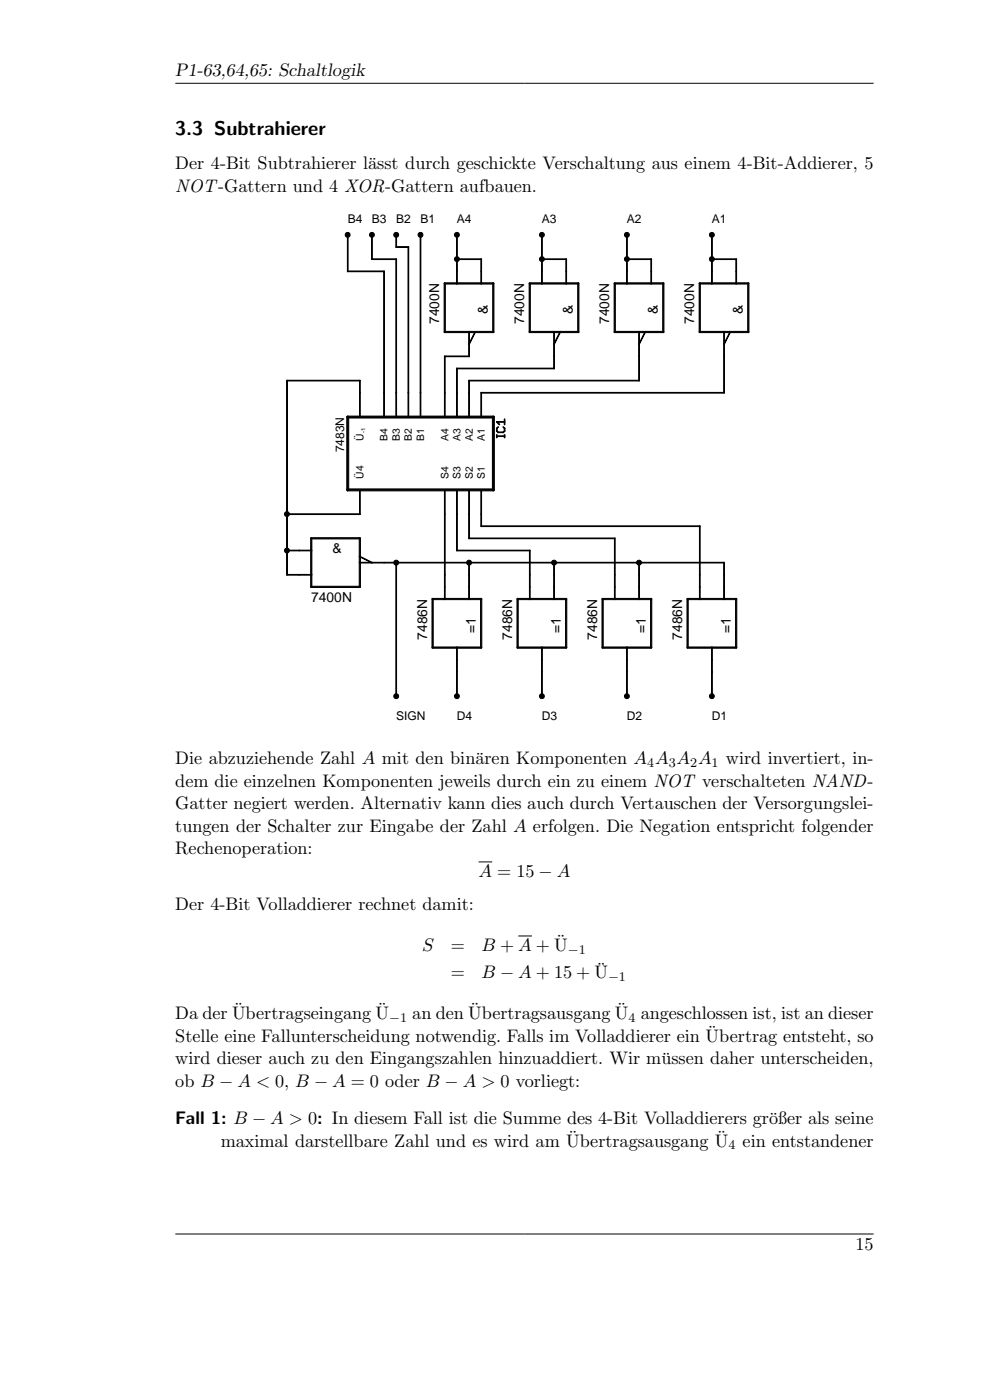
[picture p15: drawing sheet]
<svg xmlns="http://www.w3.org/2000/svg" width="210mm" height="297mm" viewBox="0 0 210 297" stroke-linecap="round" stroke-linejoin="round" font-family="sans-serif">
<defs><g id="words">
<text font-size="4.2" x="37.2" y="28.6">3.3 Subtrahierer</text>
<g font-size="3.8">
<text x="37.2" y="16.1">P1-63,64,65: Schaltlogik</text>
<text x="37.2" y="35.9">Der 4-Bit Subtrahierer l¨</text>
<text x="78.1" y="35.9">asst durch geschickte Verschaltung aus einem 4-Bit-Addierer, 5</text>
<text x="37.2" y="40.7">NOT-Gattern und 4 XOR-Gattern aufbauen.</text>
<text x="37.2" y="166.9">dem die einzelnen Komponenten jeweils durch ein zu einem NOT verschalteten NAND-</text>
<text x="37.2" y="162.1">Die abzuziehende Zahl A mit den bin¨</text>
<text x="100.9" y="162.1">aren Komponenten A A A A</text>
<text x="154" y="162.1">wird invertiert, in-</text>
<text x="37.2" y="171.7">Gatter negiert werden. Alternativ kann dies auch durch Vertauschen der Versorgungslei-</text>
<text x="37.2" y="176.5">tungen der Schalter zur Eingabe der Zahl A erfolgen. Die Negation entspricht folgender</text>
<text x="37.2" y="181.2">Rechenoperation:</text>
<text x="101.5" y="186">A = 15 − A</text>
<text x="37.2" y="193.1">Der 4-Bit Volladdierer rechnet damit:</text>
<text x="89.5" y="201.7">S</text>
<text x="95.6" y="201.7">=</text>
<text x="102.1" y="201.7">B + A + U</text>
<text x="118" y="200.9">¨</text>
<text x="95.6" y="207.6">=</text>
<text x="102.1" y="207.6">B − A + 15 + U</text>
<text x="126.6" y="206.8">¨</text>
<text x="49.7" y="215.4">¨</text>
<text x="80.2" y="215.4">¨</text>
<text x="99.8" y="215.4">¨</text>
<text x="130.9" y="215.4">¨</text>
<text x="37.2" y="221">Stelle eine Fallunterscheidung notwendig. Falls im Volladdierer ein Ubertrag entsteht, so</text>
<text x="37.2" y="216.2">Da der Ubertragseingang U</text>
<text x="87.5" y="216.2">an den Ubertragsausgang U angeschlossen ist, ist an dieser</text>
<text x="150.2" y="220.2">¨</text>
<text x="37.2" y="225.8">wird dieser auch zu den Eingangszahlen hinzuaddiert. Wir mussen daher unterscheiden,</text>
<text x="140.4" y="225.9">¨</text>
<text x="37.2" y="230.5">ob B − A &lt; 0, B − A = 0 oder B − A &gt; 0 vorliegt:</text>
<text x="37.2" y="238.5">Fall 1: B − A &gt; 0: In diesem Fall ist die Summe des 4-Bit Volladdierers gr¨</text>
<text x="163.1" y="238.5">oßer als seine</text>
<text x="46.8" y="243.3">maximal darstellbare Zahl und es wird am Ubertragsausgang U</text>
<text x="120.6" y="242.5">¨</text>
<text x="152.1" y="242.5">¨</text>
<text x="157.5" y="243.3">ein entstandener</text>
<text x="181.5" y="265.2">15</text>
</g>
<g font-size="2.9">
<text x="93.2" y="68.8" transform="rotate(-90 93.2 68.8)">7400N</text>
<text x="103.5" y="66.6" transform="rotate(-90 103.5 66.6)">&amp;</text>
<text x="111.2" y="68.8" transform="rotate(-90 111.2 68.8)">7400N</text>
<text x="121.5" y="66.6" transform="rotate(-90 121.5 66.6)">&amp;</text>
<text x="129.2" y="68.8" transform="rotate(-90 129.2 68.8)">7400N</text>
<text x="139.5" y="66.6" transform="rotate(-90 139.5 66.6)">&amp;</text>
<text x="147.3" y="68.8" transform="rotate(-90 147.3 68.8)">7400N</text>
<text x="157.6" y="66.6" transform="rotate(-90 157.6 66.6)">&amp;</text>
<text x="70.5" y="117.4">&amp;</text>
<text x="66" y="127.7">7400N</text>
<text x="90.6" y="135.7" transform="rotate(-90 90.6 135.7)">7486N</text>
<text x="100.9" y="134.3" transform="rotate(-90 100.9 134.3)">=1</text>
<text x="108.6" y="135.7" transform="rotate(-90 108.6 135.7)">7486N</text>
<text x="118.9" y="134.3" transform="rotate(-90 118.9 134.3)">=1</text>
<text x="126.7" y="135.7" transform="rotate(-90 126.7 135.7)">7486N</text>
<text x="137" y="134.3" transform="rotate(-90 137 134.3)">=1</text>
<text x="144.7" y="135.7" transform="rotate(-90 144.7 135.7)">7486N</text>
<text x="155" y="134.3" transform="rotate(-90 155 134.3)">=1</text>
</g>
<g font-size="2.8">
<text x="137.3" y="162.7">4</text>
<text x="141.8" y="162.7">3</text>
<text x="146.4" y="162.7">2</text>
<text x="151" y="162.7">1</text>
<text x="120.4" y="202.3">−1</text>
<text x="129" y="208.1">−1</text>
<text x="82.6" y="216.8">−1</text>
<text x="133.3" y="216.8">4</text>
<text x="154.5" y="243.8">4</text>
</g>
<g font-size="2.6">
<text x="73.8" y="47.2">B4</text>
<text x="78.9" y="47.2">B3</text>
<text x="84" y="47.2">B2</text>
<text x="89.2" y="47.2">B1</text>
<text x="96.9" y="47.2">A4</text>
<text x="114.9" y="47.2">A3</text>
<text x="133" y="47.2">A2</text>
<text x="151" y="47.2">A1</text>
<text x="73" y="96" transform="rotate(-90 73 96)">7483N</text>
<text x="84" y="152.8">SIGN</text>
<text x="96.9" y="152.8">D4</text>
<text x="114.9" y="152.8">D3</text>
<text x="133" y="152.8">D2</text>
<text x="151" y="152.8">D1</text>
</g>
<g font-size="2.2">
<text x="77.1" y="93.6" transform="rotate(-90 77.1 93.6)">Ü</text>
<text x="82.2" y="93.5" transform="rotate(-90 82.2 93.5)">B4</text>
<text x="84.8" y="93.5" transform="rotate(-90 84.8 93.5)">B3</text>
<text x="87.4" y="93.5" transform="rotate(-90 87.4 93.5)">B2</text>
<text x="90" y="93.5" transform="rotate(-90 90 93.5)">B1</text>
<text x="95.1" y="93.5" transform="rotate(-90 95.1 93.5)">A4</text>
<text x="97.7" y="93.5" transform="rotate(-90 97.7 93.5)">A3</text>
<text x="100.3" y="93.5" transform="rotate(-90 100.3 93.5)">A2</text>
<text x="102.8" y="93.5" transform="rotate(-90 102.8 93.5)">A1</text>
<text x="77.1" y="101.5" transform="rotate(-90 77.1 101.5)">Ü4</text>
<text x="95.1" y="101.5" transform="rotate(-90 95.1 101.5)">S4</text>
<text x="97.7" y="101.5" transform="rotate(-90 97.7 101.5)">S3</text>
<text x="100.3" y="101.5" transform="rotate(-90 100.3 101.5)">S2</text>
<text x="102.8" y="101.5" transform="rotate(-90 102.8 101.5)">S1</text>
</g>
<text font-size="1.3" x="77.6" y="91.9" transform="rotate(-90 77.6 91.9)">-1</text>
</g></defs>
<path d="M37.2 17.7h148.1M101.5 182.8h2.9M109.9 198.6h2.9M37.2 261.8h148.1" fill="none" stroke="#000" stroke-width=".21"/>
<g fill="#000" stroke="#000" stroke-width=".21">
<path d="M73.7 49.8h.1v7.8h-.1z" fill-rule="evenodd"/>
<path d="M78.8 49.8h.2l-.1 5.3-.1-.1z" fill-rule="evenodd"/>
<path d="M73.7 57.5h7.8v.1h-7.8z" fill-rule="evenodd"/>
<path d="M78.9 54.9h5.2v.1l-5.2 .1z" fill-rule="evenodd"/>
<path d="M84 49.8h.1v2.7z" fill-rule="evenodd"/>
<path d="M84 52.3l2.7 .1-2.7 .1z" fill-rule="evenodd"/>
<path d="M96.8 49.8h.2v5.3l-.2-.1z" fill-rule="evenodd"/>
<path d="M96.8 55h.2v2.6z" fill-rule="evenodd"/>
<path d="M96.9 54.9h5.2l.1 .1-5.3 .1z" fill-rule="evenodd"/>
<path d="M102 55h.2l-.1 2.6z" fill-rule="evenodd"/>
<path d="M114.9 49.8h.1v5.3l-.1-.1z" fill-rule="evenodd"/>
<path d="M114.9 55h.1v2.6z" fill-rule="evenodd"/>
<path d="M114.9 54.9h5.2l.1 .1-5.3 .1z" fill-rule="evenodd"/>
<path d="M120 55h.2l-.1 2.6z" fill-rule="evenodd"/>
<path d="M132.9 49.8h.2l-.1 5.3-.1-.1z" fill-rule="evenodd"/>
<path d="M132.9 55h.2l-.1 2.6z" fill-rule="evenodd"/>
<path d="M133 54.9h5.2v.1l-5.2 .1z" fill-rule="evenodd"/>
<path d="M138.1 55h.1v2.6z" fill-rule="evenodd"/>
<path d="M150.9 49.8h.2l-.1 5.3-.1-.1z" fill-rule="evenodd"/>
<path d="M150.9 55h.2l-.1 2.6z" fill-rule="evenodd"/>
<path d="M151 54.9h5.2v.1l-5.2 .1z" fill-rule="evenodd"/>
<path d="M156.1 55h.1v2.6z" fill-rule="evenodd"/>
<path d="M94.2 60.1h.3l-.1 10.5-.2-.1z" fill-rule="evenodd"/>
<path d="M96.8 57.5h.2v2.7z" fill-rule="evenodd"/>
<path d="M94.2 60.1l2.8-.1v.2l-2.7 .1z" fill-rule="evenodd"/>
<path d="M100.7 70.4l.2 .1-1.4 2.6z" fill-rule="evenodd"/>
<path d="M94.3 75.5h5.2l.1 .1-5.3 .1z" fill-rule="evenodd"/>
<path d="M99.4 73h.2l-.1 2.7z" fill-rule="evenodd"/>
<path d="M99.4 70.4h.2l-.1 2.7z" fill-rule="evenodd"/>
<path d="M94.3 70.3h5.2l.1 .2-5.3 .1z" fill-rule="evenodd"/>
<path d="M99.4 70.4l1.4-.1 .1 .2-1.5 .1z" fill-rule="evenodd"/>
<path d="M102 57.5h.2l-.1 2.7z" fill-rule="evenodd"/>
<path d="M96.9 60h5.2l.1 .2-5.3 .1z" fill-rule="evenodd"/>
<path d="M104.5 60.1h.3l-.1 10.5-.2-.1z" fill-rule="evenodd"/>
<path d="M100.6 70.4l4.1-.1 .1 .2-4.1 .1z" fill-rule="evenodd"/>
<path d="M101.9 60.1l2.8-.1 .1 .2-2.8 .1z" fill-rule="evenodd"/>
<path d="M112.2 60.1h.3l-.1 10.5-.2-.1z" fill-rule="evenodd"/>
<path d="M114.9 57.5h.1v2.7z" fill-rule="evenodd"/>
<path d="M112.2 60.1l2.8-.1 .1 .2-2.8 .1z" fill-rule="evenodd"/>
<path d="M118.8 70.4l.1 .1-1.4 2.6z" fill-rule="evenodd"/>
<path d="M117.5 75.6h.1v2.6z" fill-rule="evenodd"/>
<path d="M96.9 78.1h20.7v.1h-20.7z" fill-rule="evenodd"/>
<path d="M117.5 73h.1v2.7z" fill-rule="evenodd"/>
<path d="M117.5 70.4h.1v2.7z" fill-rule="evenodd"/>
<path d="M112.3 70.3h5.3v.2l-5.3 .1z" fill-rule="evenodd"/>
<path d="M117.4 70.4l1.5-.1v.2l-1.4 .1z" fill-rule="evenodd"/>
<path d="M120 57.5h.2l-.1 2.7z" fill-rule="evenodd"/>
<path d="M114.9 60h5.2l.1 .2-5.3 .1z" fill-rule="evenodd"/>
<path d="M122.5 60.1h.3l-.1 10.5-.2-.1z" fill-rule="evenodd"/>
<path d="M118.7 70.4l4-.1 .1 .2-4 .1z" fill-rule="evenodd"/>
<path d="M120 60.1l2.7-.1 .1 .2-2.7 .1z" fill-rule="evenodd"/>
<path d="M130.3 60.1h.2l-.1 10.5-.1-.1z" fill-rule="evenodd"/>
<path d="M132.9 57.5h.2l-.1 2.7z" fill-rule="evenodd"/>
<path d="M130.3 60.1l2.7-.1 .1 .2-2.7 .1z" fill-rule="evenodd"/>
<path d="M136.8 70.4l.1 .1-1.4 2.6z" fill-rule="evenodd"/>
<path d="M135.5 73h.1v2.7z" fill-rule="evenodd"/>
<path d="M135.5 70.4h.1v2.7z" fill-rule="evenodd"/>
<path d="M130.4 70.3h5.2l.1 .2-5.3 .1z" fill-rule="evenodd"/>
<path d="M135.4 70.4l1.5-.1 .1 .2-1.5 .1z" fill-rule="evenodd"/>
<path d="M138.1 57.5h.1v2.7z" fill-rule="evenodd"/>
<path d="M132.9 60h5.3l.1 .2-5.4 .1z" fill-rule="evenodd"/>
<path d="M140.6 60.1h.2l-.1 10.5-.1-.1z" fill-rule="evenodd"/>
<path d="M136.7 70.4l4-.1 .1 .2-4 .1z" fill-rule="evenodd"/>
<path d="M138 60.1l2.7-.1 .1 .2-2.7 .1z" fill-rule="evenodd"/>
<path d="M148.3 60.1h.3l-.1 10.5-.2-.1z" fill-rule="evenodd"/>
<path d="M150.9 57.5h.2l-.1 2.7z" fill-rule="evenodd"/>
<path d="M148.3 60.1l2.7-.1 .1 .2-2.7 .1z" fill-rule="evenodd"/>
<path d="M154.8 70.4l.2 .1-1.4 2.6z" fill-rule="evenodd"/>
<path d="M153.5 73h.2l-.1 2.7z" fill-rule="evenodd"/>
<path d="M153.5 70.4h.2l-.1 2.7z" fill-rule="evenodd"/>
<path d="M148.4 70.3h5.2l.1 .2-5.3 .1z" fill-rule="evenodd"/>
<path d="M153.5 70.4l1.4-.1 .1 .2-1.5 .1z" fill-rule="evenodd"/>
<path d="M156.1 57.5h.1v2.7z" fill-rule="evenodd"/>
<path d="M151 60h5.2l.1 .2-5.3 .1z" fill-rule="evenodd"/>
<path d="M158.6 60.1h.3l-.1 10.5-.2-.1z" fill-rule="evenodd"/>
<path d="M154.7 70.4l4.1-.1 .1 .2-4.1 .1z" fill-rule="evenodd"/>
<path d="M156 60.1l2.8-.1 .1 .2-2.8 .1z" fill-rule="evenodd"/>
<path d="M76.3 80.7h.1v2.7z" fill-rule="evenodd"/>
<path d="M60.9 80.7h15.5v.1h-15.5z" fill-rule="evenodd"/>
<path d="M76.3 83.3h.1v5.2h-.1z" fill-rule="evenodd"/>
<path d="M81.4 57.5h.1v25.9h-.1z" fill-rule="evenodd"/>
<path d="M81.4 83.3h.1v5.2h-.1z" fill-rule="evenodd"/>
<path d="M84 54.9l.1 .1v28.4h-.1z" fill-rule="evenodd"/>
<path d="M84 83.3h.1v5.2h-.1z" fill-rule="evenodd"/>
<path d="M86.5 52.4h.2v31h-.2z" fill-rule="evenodd"/>
<path d="M86.5 83.3h.2v5.2h-.2z" fill-rule="evenodd"/>
<path d="M89.2 49.8h.1l-.1 33.6h-.1z" fill-rule="evenodd"/>
<path d="M89.1 83.3h.2l-.1 5.2h-.1z" fill-rule="evenodd"/>
<path d="M94.3 75.6h.1v7.8h-.1z" fill-rule="evenodd"/>
<path d="M94.3 83.3h.1v5.2h-.1z" fill-rule="evenodd"/>
<path d="M96.8 78.1h.2v5.3h-.2z" fill-rule="evenodd"/>
<path d="M96.8 83.3h.2v5.2h-.2z" fill-rule="evenodd"/>
<path d="M99.4 80.7h.2l-.1 2.7z" fill-rule="evenodd"/>
<path d="M99.4 83.3h.2l-.1 5.2h-.1z" fill-rule="evenodd"/>
<path d="M102 83.3h.2l-.1 5.2h-.1z" fill-rule="evenodd"/>
<path d="M73.6 88.4l.1-.1h31l.2 .2-.2 .2h-31z" fill-rule="evenodd"/>
<path d="M105.4 92.2v.7z" fill-rule="evenodd"/>
<path d="M105.4 90.8v.7z" fill-rule="evenodd"/>
<path d="M105.3 90.8l.4-.2-.3 .4z" fill-rule="evenodd"/>
<path d="M105.4 91.4l.3 .4z" fill-rule="evenodd"/>
<path d="M105.4 89.4l.6 .7z" fill-rule="evenodd"/>
<path d="M105.6 91.7h1.2z" fill-rule="evenodd"/>
<path d="M107 92.2l.1 .7z" fill-rule="evenodd"/>
<path d="M105.4 92.5l1.7 .1h-1.7z" fill-rule="evenodd"/>
<path d="M106.7 91.7l.4-.3-.3 .4z" fill-rule="evenodd"/>
<path d="M107 90.8l.1 .7z" fill-rule="evenodd"/>
<path d="M106.7 90.5l.4 .5z" fill-rule="evenodd"/>
<path d="M105.4 89.4l1.7 .1-1.7 .1z" fill-rule="evenodd"/>
<path d="M107 88.9h.1v1.2z" fill-rule="evenodd"/>
<path d="M135.5 75.6h.1v5.2h-.1z" fill-rule="evenodd"/>
<path d="M99.4 80.7h36.2v.1h-36.1z" fill-rule="evenodd"/>
<path d="M153.5 75.6h.2l-.1 7.8h-.1z" fill-rule="evenodd"/>
<path d="M102 83.2h51.6l.1 .2h-51.7z" fill-rule="evenodd"/>
<path d="M60.9 80.7h.1l-.1 28.5-.1-.1z" fill-rule="evenodd"/>
<path d="M60.9 109h.1l-.1 7.9-.1-.1z" fill-rule="evenodd"/>
<path d="M60.9 116.7l2.6 .1-2.6 .1z" fill-rule="evenodd"/>
<path d="M63.4 116.7l2.7 .1-2.7 .1z" fill-rule="evenodd"/>
<path d="M65.9 114.2h.3l-.1 2.7-.2-.1z" fill-rule="evenodd"/>
<path d="M73.7 88.3l.3 .1v15.6l-.2 .1-.2-.1v-15.6z" fill-rule="evenodd"/>
<path d="M60.9 109h15.5v.1l-15.5 .1z" fill-rule="evenodd"/>
<path d="M76.3 103.9h.1v5.3l-.1-.1z" fill-rule="evenodd"/>
<path d="M66 114.1h10.4l.1 .1-10.5 .1z" fill-rule="evenodd"/>
<path d="M76.2 114.2h.3l-.1 4-.2-.1z" fill-rule="evenodd"/>
<path d="M76.2 118h.3l-.1 1.5-.2-.1z" fill-rule="evenodd"/>
<path d="M76.3 118l2.7 1.4-2.7-1.3z" fill-rule="evenodd"/>
<path d="M76.3 119.3l2.7 .1h-2.7z" fill-rule="evenodd"/>
<path d="M78.9 119.3l2.6 .1h-2.6z" fill-rule="evenodd"/>
<path d="M81.4 119.3l2.7 .1h-2.7z" fill-rule="evenodd"/>
<path d="M94.3 103.9h.1v5.3l-.1-.1z" fill-rule="evenodd"/>
<path d="M96.9 109h.1v7.9l-.2-.1z" fill-rule="evenodd"/>
<path d="M96.8 103.9h.2v5.3l-.2-.1z" fill-rule="evenodd"/>
<path d="M99.4 109h.2l-.1 5.3-.1-.1z" fill-rule="evenodd"/>
<path d="M84 119.3h15.5l.1 .1h-15.6z" fill-rule="evenodd"/>
<path d="M99.4 103.9h.2l-.1 5.3-.1-.1z" fill-rule="evenodd"/>
<path d="M102 109h.2l-.1 2.7z" fill-rule="evenodd"/>
<path d="M102 103.9h.2l-.1 5.3-.1-.1z" fill-rule="evenodd"/>
<path d="M73.6 103.9l.1-.2h31l.2 .3-.2 .1h-31z" fill-rule="evenodd"/>
<path d="M104.6 88.3l.3 .1v15.6l-.2 .1-.3-.1v-15.6z" fill-rule="evenodd"/>
<path d="M96.9 116.7h15.5l.1 .1-15.6 .1z" fill-rule="evenodd"/>
<path d="M99.5 119.3h18.1v.1h-18.1z" fill-rule="evenodd"/>
<path d="M99.4 114.2l31-.1 .1 .1-31 .1z" fill-rule="evenodd"/>
<path d="M117.5 119.3h18.1v.1h-18.1z" fill-rule="evenodd"/>
<path d="M102 111.6h46.5v.1h-46.5z" fill-rule="evenodd"/>
<path d="M135.5 119.3h18.1l.1 .1h-18.2z" fill-rule="evenodd"/>
<path d="M60.8 116.8h.2l-.1 5.2h-.1z" fill-rule="evenodd"/>
<path d="M60.9 121.9l2.6 .1h-2.6z" fill-rule="evenodd"/>
<path d="M63.4 121.9l2.7 .1h-2.7z" fill-rule="evenodd"/>
<path d="M65.9 121.9h.3l-.1 2.7-.2-.1z" fill-rule="evenodd"/>
<path d="M65.9 116.7h.3l-.1 5.4-.2-.1z" fill-rule="evenodd"/>
<path d="M66 124.4h10.4l.1 .1-10.5 .1z" fill-rule="evenodd"/>
<path d="M76.2 119.3h.3l-.1 5.3-.2-.1z" fill-rule="evenodd"/>
<path d="M91.6 127h.3l-.1 10.5-.2-.1z" fill-rule="evenodd"/>
<path d="M94.3 109h.1v13h-.1z" fill-rule="evenodd"/>
<path d="M94.3 121.9h.1v2.7z" fill-rule="evenodd"/>
<path d="M94.3 124.5h.1v2.7z" fill-rule="evenodd"/>
<path d="M91.6 127l2.8-.1 .1 .2-2.8 .1z" fill-rule="evenodd"/>
<path d="M91.7 137.3h5.3v.1l-5.3 .1z" fill-rule="evenodd"/>
<path d="M99.4 119.3h.2l-.1 2.7z" fill-rule="evenodd"/>
<path d="M99.4 121.9h.2l-.1 2.7z" fill-rule="evenodd"/>
<path d="M99.4 124.5h.2l-.1 2.7z" fill-rule="evenodd"/>
<path d="M94.3 126.9h5.2l.1 .2-5.3 .1z" fill-rule="evenodd"/>
<path d="M101.9 127h.3l-.1 10.5-.2-.1z" fill-rule="evenodd"/>
<path d="M96.9 137.3h5.2l.1 .1-5.3 .1z" fill-rule="evenodd"/>
<path d="M99.4 127l2.7-.1 .1 .2-2.8 .1z" fill-rule="evenodd"/>
<path d="M109.7 127h.2l-.1 10.5-.1-.1z" fill-rule="evenodd"/>
<path d="M112.3 116.8h.2l-.1 5.2h-.1z" fill-rule="evenodd"/>
<path d="M112.3 121.9h.2l-.1 2.7z" fill-rule="evenodd"/>
<path d="M112.3 124.5h.2l-.1 2.7z" fill-rule="evenodd"/>
<path d="M109.7 127l2.7-.1 .1 .2-2.7 .1z" fill-rule="evenodd"/>
<path d="M109.8 137.3h5.2l.1 .1-5.3 .1z" fill-rule="evenodd"/>
<path d="M117.5 119.3h.1v2.7z" fill-rule="evenodd"/>
<path d="M117.5 121.9h.1v2.7z" fill-rule="evenodd"/>
<path d="M117.5 124.5h.1v2.7z" fill-rule="evenodd"/>
<path d="M112.3 126.9h5.3v.2l-5.3 .1z" fill-rule="evenodd"/>
<path d="M120 127h.2l-.1 10.5-.1-.1z" fill-rule="evenodd"/>
<path d="M114.9 137.3h5.2l.1 .1-5.3 .1z" fill-rule="evenodd"/>
<path d="M117.4 127l2.7-.1 .1 .2-2.7 .1z" fill-rule="evenodd"/>
<path d="M127.7 127h.3l-.1 10.5-.2-.1z" fill-rule="evenodd"/>
<path d="M130.3 114.2h.2l-.1 7.8h-.1z" fill-rule="evenodd"/>
<path d="M130.3 121.9h.2l-.1 2.7z" fill-rule="evenodd"/>
<path d="M130.3 124.5h.2l-.1 2.7z" fill-rule="evenodd"/>
<path d="M127.7 127l2.7-.1 .1 .2-2.7 .1z" fill-rule="evenodd"/>
<path d="M127.8 137.3h5.2l.1 .1-5.3 .1z" fill-rule="evenodd"/>
<path d="M135.5 119.3h.1v2.7z" fill-rule="evenodd"/>
<path d="M135.5 121.9h.1v2.7z" fill-rule="evenodd"/>
<path d="M135.5 124.5h.1v2.7z" fill-rule="evenodd"/>
<path d="M130.4 126.9h5.2l.1 .2-5.3 .1z" fill-rule="evenodd"/>
<path d="M138 127h.3l-.1 10.5-.2-.1z" fill-rule="evenodd"/>
<path d="M132.9 137.3h5.3l.1 .1-5.4 .1z" fill-rule="evenodd"/>
<path d="M135.4 127l2.8-.1 .1 .2-2.8 .1z" fill-rule="evenodd"/>
<path d="M145.7 127h.3l-.1 10.5-.2-.1z" fill-rule="evenodd"/>
<path d="M148.4 111.6h.1v10.4h-.1z" fill-rule="evenodd"/>
<path d="M148.4 121.9h.1v2.7z" fill-rule="evenodd"/>
<path d="M148.4 124.5h.1v2.7z" fill-rule="evenodd"/>
<path d="M145.7 127l2.8-.1 .1 .2-2.8 .1z" fill-rule="evenodd"/>
<path d="M145.8 137.3h5.2l.1 .1-5.3 .1z" fill-rule="evenodd"/>
<path d="M153.5 119.3h.2l-.1 2.7z" fill-rule="evenodd"/>
<path d="M153.5 121.9h.2l-.1 2.7z" fill-rule="evenodd"/>
<path d="M153.5 124.5h.2l-.1 2.7z" fill-rule="evenodd"/>
<path d="M148.4 126.9h5.2l.1 .2-5.3 .1z" fill-rule="evenodd"/>
<path d="M156 127h.3l-.1 10.5-.2-.1z" fill-rule="evenodd"/>
<path d="M151 137.3h5.2l.1 .1-5.3 .1z" fill-rule="evenodd"/>
<path d="M153.5 127l2.7-.1 .1 .2-2.8 .1z" fill-rule="evenodd"/>
<path d="M84 119.3h.1v28.5l-.1-.1z" fill-rule="evenodd"/>
<path d="M96.8 142.5h.2v5.3l-.2-.1z" fill-rule="evenodd"/>
<path d="M96.8 139.9h.2v2.7z" fill-rule="evenodd"/>
<path d="M96.8 137.4h.2v2.6z" fill-rule="evenodd"/>
<path d="M114.9 142.5h.1v5.3l-.1-.1z" fill-rule="evenodd"/>
<path d="M114.9 139.9h.1v2.7z" fill-rule="evenodd"/>
<path d="M114.9 137.4h.1v2.6z" fill-rule="evenodd"/>
<path d="M132.9 142.5h.2l-.1 5.3-.1-.1z" fill-rule="evenodd"/>
<path d="M132.9 139.9h.2l-.1 2.7z" fill-rule="evenodd"/>
<path d="M132.9 137.4h.2l-.1 2.6z" fill-rule="evenodd"/>
<path d="M150.9 142.5h.2l-.1 5.3-.1-.1z" fill-rule="evenodd"/>
<path d="M150.9 139.9h.2l-.1 2.7z" fill-rule="evenodd"/>
<path d="M150.9 137.4h.2l-.1 2.6z" fill-rule="evenodd"/>
<circle cx="73.7" cy="49.8" r=".52"/>
<circle cx="78.9" cy="49.8" r=".52"/>
<circle cx="84" cy="49.8" r=".51"/>
<circle cx="89.2" cy="49.8" r=".51"/>
<circle cx="96.9" cy="55" r=".52"/>
<circle cx="96.9" cy="49.8" r=".51"/>
<circle cx="114.9" cy="49.8" r=".51"/>
<circle cx="114.9" cy="55" r=".51"/>
<circle cx="133" cy="49.8" r=".51"/>
<circle cx="133" cy="55" r=".51"/>
<circle cx="151" cy="55" r=".52"/>
<circle cx="151" cy="49.8" r=".52"/>
<circle cx="60.9" cy="116.8" r=".52"/>
<circle cx="60.9" cy="109.1" r=".52"/>
<circle cx="84" cy="119.4" r=".52"/>
<circle cx="99.5" cy="119.4" r=".51"/>
<circle cx="117.5" cy="119.4" r=".52"/>
<circle cx="135.6" cy="119.4" r=".51"/>
<circle cx="84" cy="147.7" r=".51"/>
<circle cx="96.9" cy="147.7" r=".51"/>
<circle cx="114.9" cy="147.7" r=".52"/>
<circle cx="133" cy="147.7" r=".52"/>
<circle cx="151" cy="147.7" r=".52"/>
</g>
<use href="#words"/>
</svg>
